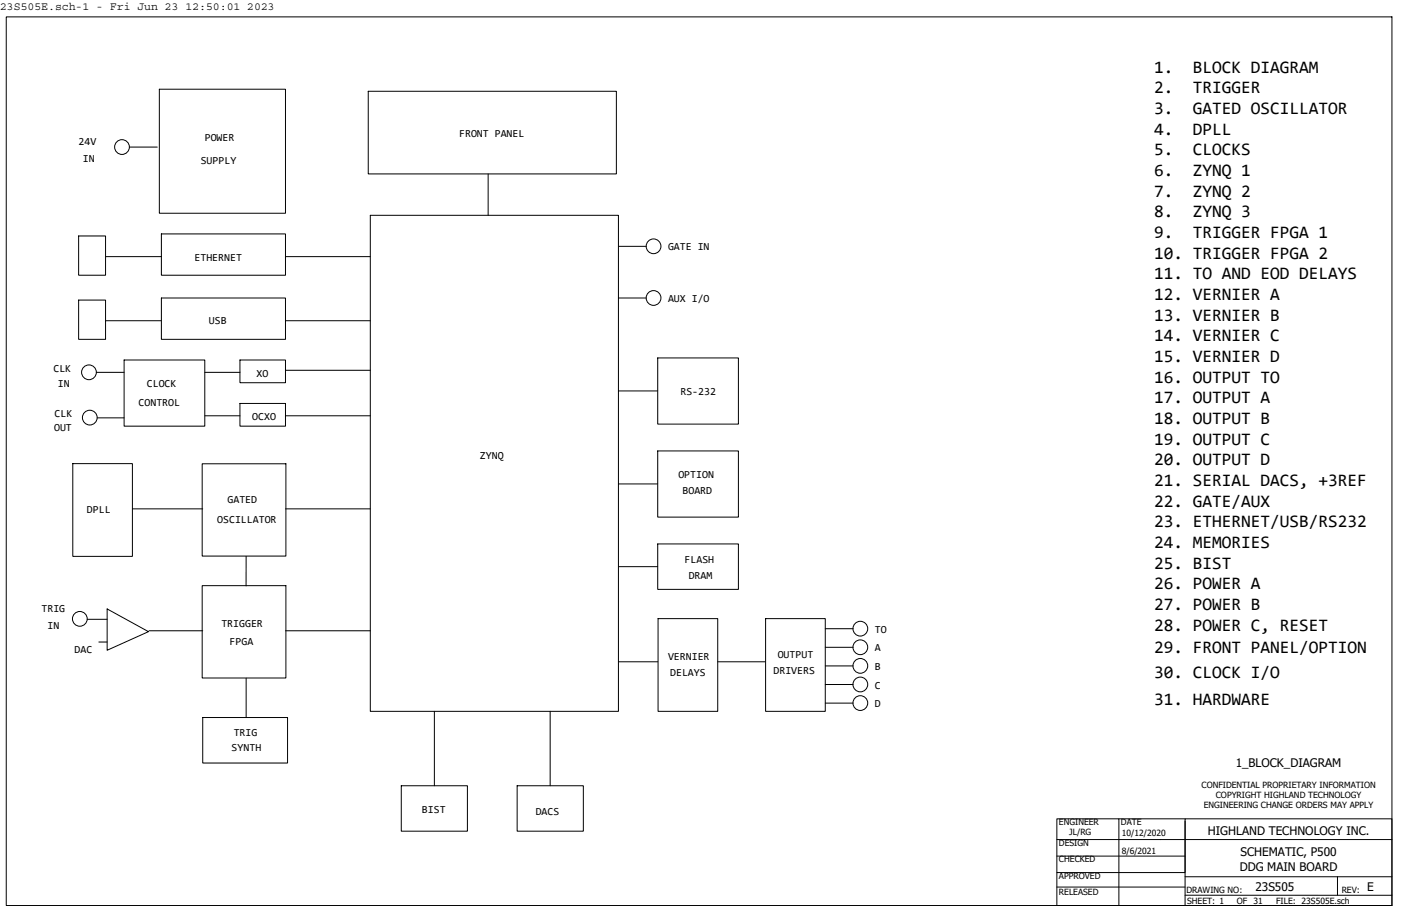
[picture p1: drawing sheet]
<svg xmlns="http://www.w3.org/2000/svg" width="432mm" height="279mm" viewBox="0 0 432 279" stroke-linecap="round" stroke-linejoin="round" font-family="sans-serif">
<defs><g id="words">
<g font-size="5.4">
<text x="355.7" y="22.4">1.</text>
<text x="367.6" y="22.4">BLOCK DIAGRAM</text>
<text x="355.7" y="28.8">2.</text>
<text x="367.6" y="28.8">TRIGGER</text>
<text x="355.7" y="35.2">3.</text>
<text x="367.6" y="35.2">GATED OSCILLATOR</text>
<text x="355.7" y="41.5">4.</text>
<text x="367.6" y="41.5">DPLL</text>
<text x="355.7" y="47.9">5.</text>
<text x="367.6" y="47.9">CLOCKS</text>
<text x="355.7" y="54.3">6.</text>
<text x="367.6" y="54.3">ZYNQ 1</text>
<text x="355.7" y="60.7">7.</text>
<text x="367.6" y="60.7">ZYNQ 2</text>
<text x="355.7" y="67">8.</text>
<text x="367.6" y="67">ZYNQ 3</text>
<text x="355.7" y="73.4">9.</text>
<text x="367.6" y="73.4">TRIGGER FPGA 1</text>
<text x="355.7" y="79.8">10. TRIGGER FPGA 2</text>
<text x="355.7" y="86.1">11. TO AND EOD DELAYS</text>
<text x="355.7" y="92.5">12. VERNIER A</text>
<text x="355.7" y="98.9">13. VERNIER B</text>
<text x="355.7" y="105.3">14. VERNIER C</text>
<text x="355.7" y="111.7">15. VERNIER D</text>
<text x="355.7" y="118">16. OUTPUT TO</text>
<text x="355.7" y="124.4">17. OUTPUT A</text>
<text x="355.7" y="130.8">18. OUTPUT B</text>
<text x="355.7" y="137.2">19. OUTPUT C</text>
<text x="355.7" y="143.5">20. OUTPUT D</text>
<text x="355.7" y="149.9">21. SERIAL DACS, +3REF</text>
<text x="355.7" y="156.3">22. GATE/AUX</text>
<text x="355.7" y="162.6">23. ETHERNET/USB/RS232</text>
<text x="355.7" y="169">24. MEMORIES</text>
<text x="355.7" y="175.4">25. BIST</text>
<text x="355.7" y="181.8">26. POWER A</text>
<text x="355.7" y="188.1">27. POWER B</text>
<text x="355.7" y="194.5">28. POWER C, RESET</text>
<text x="355.7" y="201.5">29. FRONT PANEL/OPTION</text>
<text x="355.7" y="209.2">30. CLOCK I/O</text>
<text x="355.7" y="217.5">31. HARDWARE</text>
</g>
<g font-size="3.6">
<text x="380.9" y="236.6">1_BLOCK_DIAGRAM</text>
<text x="372.3" y="257.6">HIGHLAND TECHNOLOGY INC.</text>
<text x="382.1" y="268.5">DDG MAIN BOARD</text>
<text x="382.3" y="264">SCHEMATIC, P500</text>
<text x="386.9" y="274.8">23S505</text>
<text x="421.4" y="274.8">E</text>
</g>
<text font-size="3.5" x="0" y="3">23S505E.sch-1 - Fri Jun 23 12:50:01 2023</text>
<g font-size="3.3">
<text x="24.2" y="44.7">24V</text>
<text x="63.1" y="43.5">POWER</text>
<text x="141.5" y="42.2">FRONT PANEL</text>
<text x="25.5" y="49.8">IN</text>
<text x="61.8" y="50.5">SUPPLY</text>
<text x="205.9" y="77.2">GATE IN</text>
<text x="59.9" y="80.4">ETHERNET</text>
<text x="205.9" y="93.2">AUX I/O</text>
<text x="64.4" y="100.1">USB</text>
<text x="16.5" y="114.7">CLK</text>
<text x="17.9" y="119.3">IN</text>
<text x="45.3" y="119.3">CLOCK</text>
<text x="79.1" y="116.1">XO</text>
<text x="42.7" y="125.1">CONTROL</text>
<text x="209.7" y="121.8">RS‐232</text>
<text x="16.8" y="128.6">CLK</text>
<text x="77.8" y="129.5">OCXO</text>
<text x="16.7" y="132.8">OUT</text>
<text x="147.9" y="141.6">ZYNQ</text>
<text x="209.1" y="147.3">OPTION</text>
<text x="70.1" y="155">GATED</text>
<text x="210.4" y="152.4">BOARD</text>
<text x="26.8" y="158.2">DPLL</text>
<text x="66.9" y="161.4">OSCILLATOR</text>
<text x="211" y="173.5">FLASH</text>
<text x="212.3" y="178.6">DRAM</text>
<text x="12.8" y="188.8">TRIG</text>
<text x="14.7" y="193.9">IN</text>
<text x="68.2" y="193.3">TRIGGER</text>
<text x="269.6" y="195.2">TO</text>
<text x="23" y="201.5">DAC</text>
<text x="70.8" y="199">FPGA</text>
<text x="205.9" y="203.5">VERNIER</text>
<text x="239.7" y="202.8">OUTPUT</text>
<text x="269.6" y="200.9">A</text>
<text x="206.5" y="208.5">DELAYS</text>
<text x="238.4" y="207.9">DRIVERS</text>
<text x="269.6" y="206.6">B</text>
<text x="269.6" y="212.4">C</text>
<text x="269.6" y="218.1">D</text>
<text x="72" y="227">TRIG</text>
<text x="71.4" y="231.5">SYNTH</text>
<text x="130" y="250.6">BIST</text>
<text x="165.1" y="251.2">DACS</text>
</g>
<g font-size="2.6">
<text x="370.3" y="243">CONFIDENTIAL PROPRIETARY INFORMATION</text>
<text x="371" y="249.3">ENGINEERING CHANGE ORDERS MAY APPLY</text>
<text x="374.7" y="246.1">COPYRIGHT HIGHLAND TECHNOLOGY</text>
<text x="326.4" y="254.4">ENGINEER</text>
<text x="329.6" y="257.6">JL/RG</text>
<text x="345.5" y="254.4">DATE</text>
<text x="345.8" y="257.8">10/12/2020</text>
<text x="326.4" y="260.8">DESIGN</text>
<text x="345.7" y="263.4">8/6/2021</text>
<text x="326.4" y="265.9">CHECKED</text>
<text x="326.4" y="271">APPROVED</text>
<text x="365.7" y="275.4">DRAWING NO:</text>
<text x="413.5" y="275.4">REV:</text>
<text x="326.4" y="276.1">RELEASED</text>
<text x="365.9" y="278.7">SHEET: 1</text>
<text x="381.2" y="278.7">OF</text>
<text x="386.3" y="278.7">31</text>
<text x="393.3" y="278.7">FILE: 23S505E.sch</text>
</g>
</g></defs>
<g fill="none" stroke="#000" stroke-width=".31">
<path d="M1.9 5.2h427.1v274.1h-427.1zM49.1 27.5h38.9v38.3h-38.9zM113.5 28.2h76.5v25.4h-76.5zM39.9 45.4h8.6M150.5 53.6v12.8M24.2 72.8h8.3v12.1h-8.3zM32.5 79.1h17.2M49.7 72.1h38.3v12.8h-38.3zM88 79.1h26.1M114.1 66.4h76.5v153h-76.5zM190.6 76h8.6M24.2 92.5h8.3v12.1h-8.3z"/>
<path d="M32.5 98.9h17.2M49.7 91.9h38.3v12.7h-38.3zM88 98.9h26.1M190.6 91.9h8.6M29.7 114.8h8.5M38.2 111h24.9v20.4h-24.9zM63.1 114.8h10.9M74 111h14v7h-14zM88 114.2h26.1M202.7 110.4h24.9v20.4h-24.9zM30 128.9h8.2M63.1 128.2h10.9"/>
<path d="M74 124.4h14v7h-14zM88 128.2h26.1M190.6 120.6h12.1M202.7 139.1h24.9v20.4h-24.9zM22.4 143h18.4v28.6h-18.4zM40.8 156.9h21.7M62.3 143h25.8v28.5h-25.8zM88 156.9h26.1M190.6 149.2h12.1M75.9 171.6l-.1 9.1M190.6 174.8h12.1M202.7 167.7h24.9v14.1h-24.9z"/>
<path d="M26.9 191h6.1M30.5 198h2.5M33 187.8l12.8 7-12.8 5.7zM45.9 194.5h16.6M62.3 180.6h25.8v28.5h-25.8zM88 194.5h26.1M202.8 190.8h18.4v28.6h-18.4zM236 190.8h18.4v28.6h-18.4zM254.4 193.9h8.5M254.4 199.6h8.5M75.9 209.2v12.1M133.9 219.4v22.9"/>
<path d="M169.6 219.4v22.9M190.6 204.1h12.1M221.2 204.1h14.7M254.4 205.4h8.5M254.4 211.1h8.5M254.4 216.8h8.5M62.5 221.3h26.1v14h-26.1zM123.7 242.3h20.4v14h-20.4zM159.4 242.3h20.4v14h-20.4zM325.7 258.9h103.3M344.8 252.5h20.5M365.3 253.2v26.1"/>
<path d="M325.7 269.1v-16.6h19.1v26.8M325.7 269.1h39.6v-16.6h63.7v26.8h-103.3zM325.7 273.6h39.6M325.7 264h39.6M365.3 270.4h63.7M365.3 276.1h63.7M412.2 270.3v5.8"/>
<circle cx="37.6" cy="45.3" r="2.28"/>
<circle cx="201.4" cy="76" r="2.28"/>
<circle cx="201.4" cy="91.9" r="2.28"/>
<circle cx="27.4" cy="114.8" r="2.28"/>
<circle cx="27.7" cy="128.8" r="2.28"/>
<circle cx="24.6" cy="190.8" r="2.28"/>
<circle cx="265.2" cy="193.9" r="2.28"/>
<circle cx="265.2" cy="199.6" r="2.28"/>
<circle cx="265.2" cy="205.3" r="2.28"/>
<circle cx="265.2" cy="211.1" r="2.28"/>
<circle cx="265.2" cy="216.8" r="2.28"/>
</g>
<use href="#words"/>
</svg>
